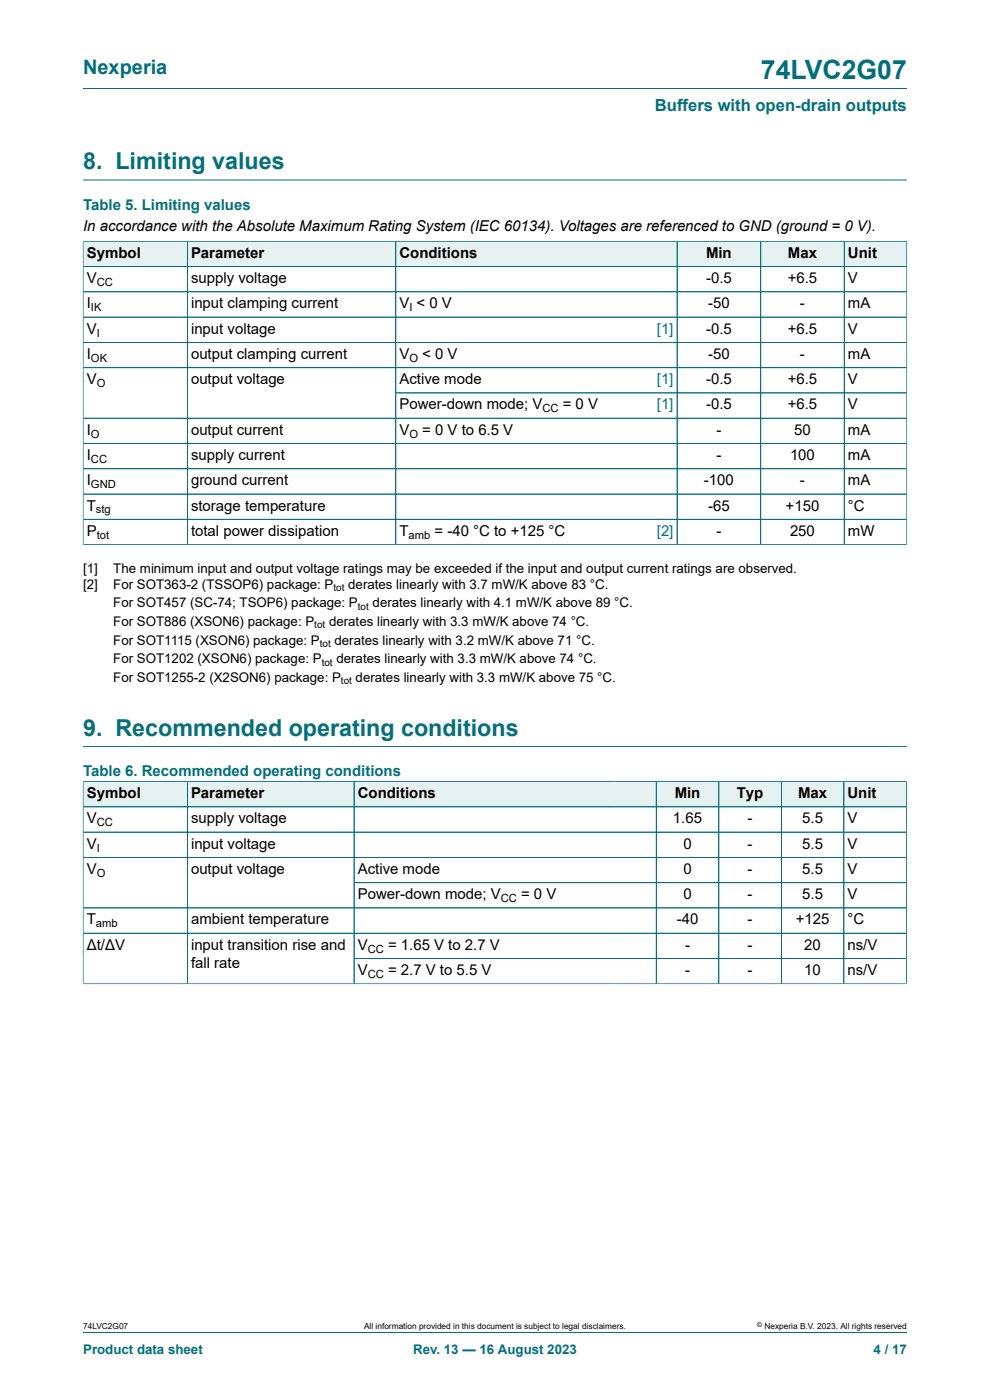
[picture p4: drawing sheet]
<svg xmlns="http://www.w3.org/2000/svg" width="210mm" height="297mm" viewBox="0 0 210 297" stroke-linecap="round" stroke-linejoin="round" font-family="sans-serif">
<defs><g id="words">
<text font-size="5.6" fill="#036f7b" x="161.4" y="16.8">74LVC2G07</text>
<g font-size="4.9" fill="#036f7b">
<text x="17.6" y="35.9">8. Limiting values</text>
<text x="17.6" y="156">9. Recommended operating conditions</text>
</g>
<text font-size="4.2" fill="#036f7b" x="17.6" y="15.6">Nexperia</text>
<text font-size="3.5" fill="#036f7b" x="138.9" y="23.7">Buffers with open-drain outputs</text>
<g font-size="3.2" fill="#036f7b">
<text x="17.6" y="44.5">Table 5. Limiting values</text>
<text x="17.6" y="164.7">Table 6. Recommended operating conditions</text>
</g>
<g font-size="3.2">
<text x="17.6" y="49.1">In accordance with the Absolute Maximum Rating System (IEC 60134). Voltages are referenced to GND (ground = 0 V).</text>
<text x="18.4" y="54.7">Symbol</text>
<text x="40.5" y="54.7">Parameter</text>
<text x="84.7" y="54.7">Conditions</text>
<text x="149.8" y="54.7">Min</text>
<text x="167.1" y="54.7">Max</text>
<text x="179.9" y="54.7">Unit</text>
<text x="18.4" y="60.1">V</text>
<text x="18.4" y="65.4">I</text>
<text x="40.5" y="60.1">supply voltage</text>
<text x="40.5" y="65.4">input clamping current</text>
<text x="84.7" y="65.4">V &lt; 0 V</text>
<text x="149.8" y="60.1">-0.5</text>
<text x="150.2" y="65.4">-50</text>
<text x="167.1" y="60.1">+6.5</text>
<text x="169.7" y="65.4">-</text>
<text x="179.9" y="60.1">V</text>
<text x="179.9" y="65.4">mA</text>
<text x="18.4" y="70.8">V</text>
<text x="40.5" y="70.8">input voltage</text>
<text x="149.8" y="70.8">-0.5</text>
<text x="167.1" y="70.8">+6.5</text>
<text x="179.9" y="70.8">V</text>
<text x="18.4" y="76.1">I</text>
<text x="40.5" y="76.1">output clamping current</text>
<text x="84.7" y="76.1">V</text>
<text x="89.6" y="76.1">&lt; 0 V</text>
<text x="150.2" y="76.1">-50</text>
<text x="169.7" y="76.1">-</text>
<text x="179.9" y="76.1">mA</text>
<text x="18.4" y="81.5">V</text>
<text x="40.5" y="81.5">output voltage</text>
<text x="84.7" y="81.5">Active mode</text>
<text x="149.8" y="81.5">-0.5</text>
<text x="167.1" y="81.5">+6.5</text>
<text x="179.9" y="81.5">V</text>
<text x="84.7" y="86.9">Power-down mode; V</text>
<text x="119.4" y="86.9">= 0 V</text>
<text x="149.8" y="86.9">-0.5</text>
<text x="167.1" y="86.9">+6.5</text>
<text x="179.9" y="86.9">V</text>
<text x="18.4" y="92.2">I</text>
<text x="40.5" y="92.2">output current</text>
<text x="84.7" y="92.2">V</text>
<text x="89.6" y="92.2">= 0 V to 6.5 V</text>
<text x="152" y="92.2">-</text>
<text x="168.5" y="92.2">50</text>
<text x="179.9" y="92.2">mA</text>
<text x="18.4" y="97.6">I</text>
<text x="40.5" y="97.6">supply current</text>
<text x="152" y="97.6">-</text>
<text x="167.6" y="97.6">100</text>
<text x="179.9" y="97.6">mA</text>
<text x="18.4" y="103">I</text>
<text x="40.5" y="103">ground current</text>
<text x="149.3" y="103">-100</text>
<text x="169.7" y="103">-</text>
<text x="179.9" y="103">mA</text>
<text x="18.4" y="108.3">T</text>
<text x="18.4" y="113.7">P</text>
<text x="40.5" y="108.3">storage temperature</text>
<text x="40.5" y="113.7">total power dissipation</text>
<text x="84.7" y="113.7">T</text>
<text x="92.2" y="113.7">= -40 °C to +125 °C</text>
<text x="150.2" y="108.3">-65</text>
<text x="152" y="113.7">-</text>
<text x="166.7" y="108.3">+150</text>
<text x="167.6" y="113.7">250</text>
<text x="179.9" y="108.3">°C</text>
<text x="179.9" y="113.7">mW</text>
<text x="18.4" y="169.3">Symbol</text>
<text x="40.5" y="169.3">Parameter</text>
<text x="75.9" y="169.3">Conditions</text>
<text x="143.1" y="169.3">Min</text>
<text x="156.3" y="169.3">Typ</text>
<text x="169.3" y="169.3">Max</text>
<text x="179.8" y="169.3">Unit</text>
<text x="18.4" y="174.7">V</text>
<text x="40.5" y="174.7">supply voltage</text>
<text x="142.8" y="174.7">1.65</text>
<text x="158.6" y="174.7">-</text>
<text x="170.2" y="174.7">5.5</text>
<text x="179.8" y="174.7">V</text>
<text x="18.4" y="180">V</text>
<text x="18.4" y="185.4">V</text>
<text x="40.5" y="180">input voltage</text>
<text x="40.5" y="185.4">output voltage</text>
<text x="75.9" y="185.4">Active mode</text>
<text x="145" y="180">0</text>
<text x="145" y="185.4">0</text>
<text x="158.6" y="180">-</text>
<text x="158.6" y="185.4">-</text>
<text x="170.2" y="180">5.5</text>
<text x="170.2" y="185.4">5.5</text>
<text x="179.8" y="180">V</text>
<text x="179.8" y="185.4">V</text>
<text x="75.9" y="190.8">Power-down mode; V</text>
<text x="110.5" y="190.8">= 0 V</text>
<text x="145" y="190.8">0</text>
<text x="158.6" y="190.8">-</text>
<text x="170.2" y="190.8">5.5</text>
<text x="179.8" y="190.8">V</text>
<text x="18.4" y="196.1">T</text>
<text x="40.5" y="196.1">ambient temperature</text>
<text x="143.6" y="196.1">-40</text>
<text x="158.6" y="196.1">-</text>
<text x="168.8" y="196.1">+125</text>
<text x="179.8" y="196.1">°C</text>
<text x="18.4" y="201.5">Δt/ΔV</text>
<text x="40.5" y="201.5">input transition rise and</text>
<text x="75.9" y="201.5">V</text>
<text x="82.3" y="201.5">= 1.65 V to 2.7 V</text>
<text x="145.3" y="201.5">-</text>
<text x="158.6" y="201.5">-</text>
<text x="170.6" y="201.5">20</text>
<text x="179.8" y="201.5">ns/V</text>
<text x="40.5" y="205.3">fall rate</text>
<text x="75.9" y="206.8">V</text>
<text x="82.3" y="206.8">= 2.7 V to 5.5 V</text>
<text x="145.3" y="206.8">-</text>
<text x="158.6" y="206.8">-</text>
<text x="170.6" y="206.8">10</text>
<text x="179.8" y="206.8">ns/V</text>
</g>
<g font-size="3.2" fill="#00f">
<text x="139.3" y="70.8">[1]</text>
<text x="139.3" y="81.5">[1]</text>
<text x="139.3" y="86.9">[1]</text>
<text x="139.3" y="113.7">[2]</text>
</g>
<g font-size="2.8">
<text x="17.6" y="121.5">[1]</text>
<text x="17.6" y="124.9">[2]</text>
<text x="24" y="121.5">The minimum input and output voltage ratings may be exceeded if the input and output current ratings are observed.</text>
<text x="24" y="124.9">For SOT363-2 (TSSOP6) package: P</text>
<text x="73.9" y="124.9">derates linearly with 3.7 mW/K above 83 °C.</text>
<text x="24" y="128.8">For SOT457 (SC-74; TSOP6) package: P</text>
<text x="79" y="128.8">derates linearly with 4.1 mW/K above 89 °C.</text>
<text x="24" y="132.8">For SOT886 (XSON6) package: P</text>
<text x="24" y="136.7">For SOT1115 (XSON6) package: P</text>
<text x="69.8" y="132.8">derates linearly with 3.3 mW/K above 74 °C.</text>
<text x="70.9" y="136.7">derates linearly with 3.2 mW/K above 71 °C.</text>
<text x="24" y="140.7">For SOT1202 (XSON6) package: P</text>
<text x="71.4" y="140.7">derates linearly with 3.3 mW/K above 74 °C.</text>
<text x="24" y="144.6">For SOT1255-2 (X2SON6) package: P</text>
<text x="75.4" y="144.6">derates linearly with 3.3 mW/K above 75 °C.</text>
</g>
<g font-size="2.8" fill="#036f7b">
<text x="17.6" y="287.2">Product data sheet</text>
<text x="87.6" y="287.2">Rev. 13 — 16 August 2023</text>
<text x="185.3" y="287.2">4 / 17</text>
</g>
<g font-size="2.4">
<text x="20.5" y="60.7">CC</text>
<text x="19.3" y="66">IK</text>
<text x="20.5" y="71.4">I</text>
<text x="86.8" y="66">I</text>
<text x="19.3" y="76.8">OK</text>
<text x="86.8" y="76.8">O</text>
<text x="20.5" y="82.1">O</text>
<text x="115.1" y="87.5">CC</text>
<text x="19.3" y="92.8">O</text>
<text x="86.8" y="92.8">O</text>
<text x="19.3" y="98.2">CC</text>
<text x="19.3" y="103.6">GND</text>
<text x="20.4" y="108.9">stg</text>
<text x="20.5" y="114.3">tot</text>
<text x="86.7" y="114.3">amb</text>
<text x="20.5" y="175.3">CC</text>
<text x="20.5" y="180.7">I</text>
<text x="20.5" y="186">O</text>
<text x="106.2" y="191.4">CC</text>
<text x="20.4" y="196.7">amb</text>
<text x="78" y="202.1">CC</text>
<text x="78" y="207.5">CC</text>
</g>
<g font-size="2.1">
<text x="70.7" y="125.4">tot</text>
<text x="75.9" y="129.4">tot</text>
<text x="66.7" y="133.3">tot</text>
<text x="67.8" y="137.3">tot</text>
<text x="68.2" y="141.2">tot</text>
<text x="72.3" y="145.2">tot</text>
</g>
<g font-size="1.8">
<text x="17.6" y="282">74LVC2G07</text>
<text x="77.2" y="282">All information provided in this document is subject to legal disclaimers.</text>
<text x="162.2" y="282">Nexperia B.V. 2023. All rights reserved</text>
</g>
<text font-size="1.4" x="160.6" y="281.6">©</text>
</g></defs>
<path d="M17.6 18.8h174.8M17.6 38.2h174.8" fill="none" stroke="#036f7b" stroke-width=".21"/>
<path d="M17.7 51.3h22v5.2h-22z" fill="#e6f1f2"/>
<path d="M17.6 51.1v5.5h22.1v-5.4h-22.1" fill="none" stroke="#036f7b" stroke-width=".21"/>
<path d="M39.8 51.3h44.1v5.2h-44.1z" fill="#e6f1f2"/>
<path d="M39.7 51.2h44.3v5.4h-44.3z" fill="none" stroke="#036f7b" stroke-width=".21"/>
<path d="M84 51.3h48.6v5.2h-48.6z" fill="#e6f1f2"/>
<path d="M132.6 51.2h-48.6v5.4h48.6" fill="none" stroke="#036f7b" stroke-width=".21"/>
<path d="M132.6 51.3h11v5.2h-11z" fill="#e6f1f2"/>
<path d="M132.6 51.2h11v5.4h-11" fill="none" stroke="#036f7b" stroke-width=".21"/>
<path d="M143.7 51.3h17.6v5.2h-17.6z" fill="#e6f1f2"/>
<path d="M143.6 51.2h17.8v5.4h-17.8z" fill="none" stroke="#036f7b" stroke-width=".21"/>
<path d="M161.4 51.3h17.6v5.2h-17.6z" fill="#e6f1f2"/>
<path d="M161.4 51.2h17.7v5.4h-17.7z" fill="none" stroke="#036f7b" stroke-width=".21"/>
<path d="M179.2 51.3h13.1v5.2h-13.1z" fill="#e6f1f2"/>
<g fill="none" stroke="#036f7b" stroke-width=".21">
<path d="M17.6 56.6h174.8M17.6 51.3v64.3M17.7 51.2h174.7M39.7 51.3v64.2M84 51.3v64.2M143.6 51.3v64.2M161.4 51.3v64.2M179.1 51.2v64.3M192.4 51.1v64.5M17.6 61.9h174.8M17.6 67.3h174.8M17.6 72.6h174.8"/>
<path d="M17.6 78h174.8M17.6 88.7h174.8M17.6 94.1h174.8M17.6 99.4h174.8M84 83.4h108.4M17.6 115.5h174.8M17.6 104.8h174.8M17.6 110.2h174.8M17.6 158.4h174.8"/>
</g>
<path d="M17.7 165.9h22v5.2h-22z" fill="#e6f1f2"/>
<path d="M17.6 165.7v5.5h22.1v-5.4h-22.1" fill="none" stroke="#036f7b" stroke-width=".21"/>
<path d="M39.8 165.9h35.2v5.2h-35.2z" fill="#e6f1f2"/>
<path d="M39.7 165.8h35.4v5.4h-35.4z" fill="none" stroke="#036f7b" stroke-width=".21"/>
<path d="M75.2 165.9h55.2v5.2h-55.2z" fill="#e6f1f2"/>
<path d="M130.4 165.8h-55.3v5.4h55.3" fill="none" stroke="#036f7b" stroke-width=".21"/>
<path d="M130.4 165.9h8.7v5.2h-8.7z" fill="#e6f1f2"/>
<path d="M130.4 165.8h8.8v5.4h-8.8" fill="none" stroke="#036f7b" stroke-width=".21"/>
<path d="M139.3 165.9h13.1v5.2h-13.1z" fill="#e6f1f2"/>
<path d="M139.2 165.8h13.3v5.4h-13.3z" fill="none" stroke="#036f7b" stroke-width=".21"/>
<path d="M152.5 165.9h13.2v5.2h-13.2z" fill="#e6f1f2"/>
<path d="M152.5 165.8h13.2v5.4h-13.2z" fill="none" stroke="#036f7b" stroke-width=".21"/>
<path d="M165.8 165.9h13.1v5.2h-13.1z" fill="#e6f1f2"/>
<path d="M165.7 165.8h13.3v5.4h-13.3z" fill="none" stroke="#036f7b" stroke-width=".21"/>
<path d="M179.1 165.9h13.1v5.2h-13.1z" fill="#e6f1f2"/>
<g fill="none" stroke="#036f7b" stroke-width=".21">
<path d="M17.6 176.5h174.7M17.6 165.9v42.9M17.7 165.8h174.6M39.7 165.9v42.8M75.1 165.9v42.8M139.2 165.9v42.8M152.5 165.9v42.8M165.7 165.9v42.8M179 165.8v42.9M192.3 165.7v43.1M192.3 171.2h-174.7M17.6 181.9h174.7"/>
<path d="M17.6 192.6h174.7M17.6 198h174.7M192.3 187.3h-117.2M17.6 208.7h174.7M192.3 203.3h-117.2M17.6 282.6h174.8"/>
</g>
<use href="#words"/>
</svg>
